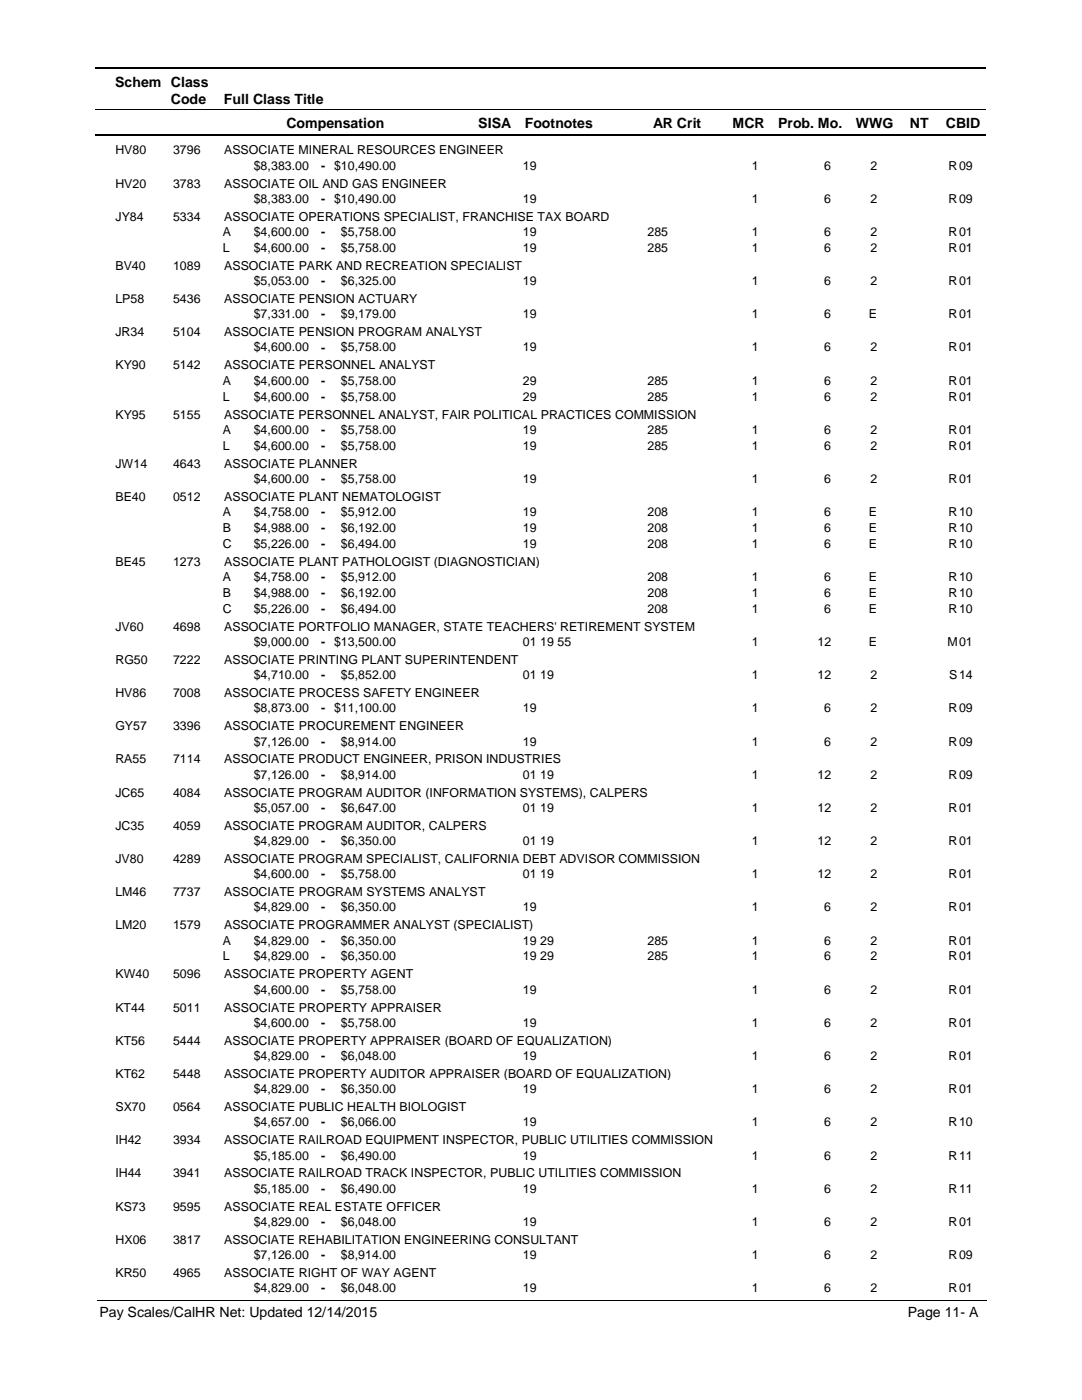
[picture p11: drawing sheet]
<svg xmlns="http://www.w3.org/2000/svg" width="216mm" height="279mm" viewBox="0 0 216 279" stroke-linecap="round" stroke-linejoin="round" font-family="sans-serif">
<defs><g id="words">
<g font-size="2.8">
<text x="23" y="17.3">Schem Class</text>
<text x="34.1" y="20.7">Code</text>
<text x="44.7" y="20.7">Full Class Title</text>
<text x="57.2" y="25.6">Compensation</text>
<text x="95.4" y="25.6">SISA</text>
<text x="104.7" y="25.6">Footnotes</text>
<text x="130.3" y="25.6">AR Crit</text>
<text x="146.2" y="25.6">MCR</text>
<text x="155.3" y="25.6">Prob. Mo.</text>
<text x="170.8" y="25.6">WWG</text>
<text x="181.5" y="25.6">NT</text>
<text x="188.7" y="25.6">CBID</text>
<text x="19.9" y="262.9">Pay Scales/CalHR Net: Updated 12/14/2015</text>
<text x="181.1" y="262.9">Page 11- A</text>
</g>
<g font-size="2.5">
<text x="23" y="30.8">HV80</text>
<text x="34.5" y="30.8">3796</text>
<text x="44.7" y="30.8">ASSOCIATE MINERAL RESOURCES ENGINEER</text>
<text x="50.6" y="33.9">$8,383.00</text>
<text x="64.1" y="33.9">- $10,490.00</text>
<text x="104.3" y="33.9">19</text>
<text x="150" y="33.9">1</text>
<text x="164.5" y="33.9">6</text>
<text x="173.7" y="33.9">2</text>
<text x="189.3" y="33.9">R</text>
<text x="191.4" y="33.9">09</text>
<text x="23" y="37.4">HV20</text>
<text x="34.5" y="37.4">3783</text>
<text x="44.7" y="37.4">ASSOCIATE OIL AND GAS ENGINEER</text>
<text x="50.6" y="40.5">$8,383.00</text>
<text x="64.1" y="40.5">- $10,490.00</text>
<text x="104.3" y="40.5">19</text>
<text x="150" y="40.5">1</text>
<text x="164.5" y="40.5">6</text>
<text x="173.7" y="40.5">2</text>
<text x="189.3" y="40.5">R</text>
<text x="191.4" y="40.5">09</text>
<text x="23" y="44">JY84</text>
<text x="34.5" y="44">5334</text>
<text x="44.5" y="47.1">A</text>
<text x="44.7" y="44">ASSOCIATE OPERATIONS SPECIALIST, FRANCHISE TAX BOARD</text>
<text x="50.6" y="47.1">$4,600.00</text>
<text x="64.1" y="47.1">-</text>
<text x="68" y="47.1">$5,758.00</text>
<text x="104.3" y="47.1">19</text>
<text x="129.2" y="47.1">285</text>
<text x="150" y="47.1">1</text>
<text x="164.5" y="47.1">6</text>
<text x="173.7" y="47.1">2</text>
<text x="189.3" y="47.1">R</text>
<text x="191.4" y="47.1">01</text>
<text x="23" y="53.9">BV40</text>
<text x="34.5" y="53.9">1089</text>
<text x="44.5" y="50.3">L</text>
<text x="44.7" y="53.9">ASSOCIATE PARK AND RECREATION SPECIALIST</text>
<text x="50.6" y="50.3">$4,600.00</text>
<text x="64.1" y="50.3">-</text>
<text x="68" y="50.3">$5,758.00</text>
<text x="104.3" y="50.3">19</text>
<text x="129.2" y="50.3">285</text>
<text x="150" y="50.3">1</text>
<text x="164.5" y="50.3">6</text>
<text x="173.7" y="50.3">2</text>
<text x="189.3" y="50.3">R</text>
<text x="191.4" y="50.3">01</text>
<text x="50.6" y="56.9">$5,053.00</text>
<text x="64.1" y="56.9">-</text>
<text x="68" y="56.9">$6,325.00</text>
<text x="104.3" y="56.9">19</text>
<text x="150" y="56.9">1</text>
<text x="164.5" y="56.9">6</text>
<text x="173.7" y="56.9">2</text>
<text x="189.3" y="56.9">R</text>
<text x="191.4" y="56.9">01</text>
<text x="23" y="60.5">LP58</text>
<text x="34.5" y="60.5">5436</text>
<text x="44.7" y="60.5">ASSOCIATE PENSION ACTUARY</text>
<text x="50.6" y="63.5">$7,331.00</text>
<text x="64.1" y="63.5">-</text>
<text x="68" y="63.5">$9,179.00</text>
<text x="104.3" y="63.5">19</text>
<text x="150" y="63.5">1</text>
<text x="164.5" y="63.5">6</text>
<text x="173.4" y="63.5">E</text>
<text x="189.3" y="63.5">R</text>
<text x="191.4" y="63.5">01</text>
<text x="23" y="67.1">JR34</text>
<text x="34.5" y="67.1">5104</text>
<text x="44.7" y="67.1">ASSOCIATE PENSION PROGRAM ANALYST</text>
<text x="50.6" y="70.1">$4,600.00</text>
<text x="64.1" y="70.2">-</text>
<text x="68" y="70.1">$5,758.00</text>
<text x="104.3" y="70.1">19</text>
<text x="150" y="70.1">1</text>
<text x="164.5" y="70.1">6</text>
<text x="173.7" y="70.1">2</text>
<text x="189.3" y="70.1">R</text>
<text x="191.4" y="70.1">01</text>
<text x="23" y="73.7">KY90</text>
<text x="34.5" y="73.7">5142</text>
<text x="44.5" y="76.8">A</text>
<text x="44.7" y="73.7">ASSOCIATE PERSONNEL ANALYST</text>
<text x="50.6" y="76.8">$4,600.00</text>
<text x="64.1" y="76.8">-</text>
<text x="68" y="76.8">$5,758.00</text>
<text x="104.3" y="76.8">29</text>
<text x="129.2" y="76.8">285</text>
<text x="150" y="76.8">1</text>
<text x="164.5" y="76.8">6</text>
<text x="173.7" y="76.8">2</text>
<text x="189.3" y="76.8">R</text>
<text x="191.4" y="76.8">01</text>
<text x="23" y="83.5">KY95</text>
<text x="34.5" y="83.5">5155</text>
<text x="44.5" y="79.9">L</text>
<text x="44.7" y="83.5">ASSOCIATE PERSONNEL ANALYST, FAIR POLITICAL PRACTICES COMMISSION</text>
<text x="50.6" y="79.9">$4,600.00</text>
<text x="64.1" y="80">-</text>
<text x="68" y="79.9">$5,758.00</text>
<text x="104.3" y="79.9">29</text>
<text x="129.2" y="79.9">285</text>
<text x="150" y="79.9">1</text>
<text x="164.5" y="79.9">6</text>
<text x="173.7" y="79.9">2</text>
<text x="189.3" y="79.9">R</text>
<text x="191.4" y="79.9">01</text>
<text x="44.5" y="89.7">L</text>
<text x="44.5" y="86.6">A</text>
<text x="50.6" y="86.6">$4,600.00</text>
<text x="50.6" y="89.7">$4,600.00</text>
<text x="64.1" y="86.6">-</text>
<text x="64.1" y="89.7">-</text>
<text x="68" y="89.7">$5,758.00</text>
<text x="68" y="86.6">$5,758.00</text>
<text x="104.3" y="89.7">19</text>
<text x="104.3" y="86.6">19</text>
<text x="129.2" y="89.7">285</text>
<text x="129.2" y="86.6">285</text>
<text x="150" y="86.6">1</text>
<text x="150" y="89.7">1</text>
<text x="164.5" y="86.6">6</text>
<text x="164.5" y="89.7">6</text>
<text x="173.7" y="89.7">2</text>
<text x="173.7" y="86.6">2</text>
<text x="189.3" y="86.6">R</text>
<text x="189.3" y="89.7">R</text>
<text x="191.4" y="86.6">01</text>
<text x="191.4" y="89.7">01</text>
<text x="23" y="93.3">JW14</text>
<text x="34.5" y="93.3">4643</text>
<text x="44.7" y="93.3">ASSOCIATE PLANNER</text>
<text x="23" y="99.9">BE40</text>
<text x="34.5" y="99.9">0512</text>
<text x="44.7" y="99.9">ASSOCIATE PLANT NEMATOLOGIST</text>
<text x="50.6" y="96.4">$4,600.00</text>
<text x="64.1" y="96.4">-</text>
<text x="68" y="96.4">$5,758.00</text>
<text x="104.3" y="96.4">19</text>
<text x="150" y="96.4">1</text>
<text x="164.5" y="96.4">6</text>
<text x="173.7" y="96.4">2</text>
<text x="189.3" y="96.4">R</text>
<text x="191.4" y="96.4">01</text>
<text x="44.5" y="103">A</text>
<text x="44.5" y="106.2">B</text>
<text x="50.6" y="103">$4,758.00</text>
<text x="50.6" y="106.2">$4,988.00</text>
<text x="64.1" y="103">-</text>
<text x="64.1" y="106.2">-</text>
<text x="68" y="106.2">$6,192.00</text>
<text x="68" y="103">$5,912.00</text>
<text x="104.3" y="106.2">19</text>
<text x="104.3" y="103">19</text>
<text x="129.2" y="106.2">208</text>
<text x="129.2" y="103">208</text>
<text x="150" y="103">1</text>
<text x="150" y="106.2">1</text>
<text x="164.5" y="103">6</text>
<text x="164.5" y="106.2">6</text>
<text x="173.4" y="106.2">E</text>
<text x="173.4" y="103">E</text>
<text x="189.3" y="103">R</text>
<text x="189.3" y="106.2">R</text>
<text x="191.4" y="103">10</text>
<text x="191.4" y="106.2">10</text>
<text x="23" y="112.9">BE45</text>
<text x="34.5" y="112.9">1273</text>
<text x="44.5" y="109.3">C</text>
<text x="44.7" y="112.9">ASSOCIATE PLANT PATHOLOGIST (DIAGNOSTICIAN)</text>
<text x="50.6" y="109.3">$5,226.00</text>
<text x="64.1" y="109.3">-</text>
<text x="68" y="109.3">$6,494.00</text>
<text x="104.3" y="109.3">19</text>
<text x="129.2" y="109.3">208</text>
<text x="150" y="109.3">1</text>
<text x="164.5" y="109.3">6</text>
<text x="173.4" y="109.3">E</text>
<text x="189.3" y="109.3">R</text>
<text x="191.4" y="109.3">10</text>
<text x="44.5" y="119.1">B</text>
<text x="44.5" y="115.9">A</text>
<text x="50.6" y="115.9">$4,758.00</text>
<text x="50.6" y="119.1">$4,988.00</text>
<text x="64.1" y="116">-</text>
<text x="64.1" y="119.1">-</text>
<text x="68" y="119.1">$6,192.00</text>
<text x="68" y="115.9">$5,912.00</text>
<text x="129.2" y="119.1">208</text>
<text x="129.2" y="115.9">208</text>
<text x="150" y="115.9">1</text>
<text x="150" y="119.1">1</text>
<text x="164.5" y="115.9">6</text>
<text x="164.5" y="119.1">6</text>
<text x="173.4" y="119.1">E</text>
<text x="173.4" y="115.9">E</text>
<text x="189.3" y="115.9">R</text>
<text x="189.3" y="119.1">R</text>
<text x="191.4" y="115.9">10</text>
<text x="191.4" y="119.1">10</text>
<text x="23" y="125.9">JV60</text>
<text x="34.5" y="125.9">4698</text>
<text x="44.5" y="122.3">C</text>
<text x="44.7" y="125.9">ASSOCIATE PORTFOLIO MANAGER, STATE TEACHERS' RETIREMENT SYSTEM</text>
<text x="50.6" y="122.3">$5,226.00</text>
<text x="64.1" y="122.3">-</text>
<text x="68" y="122.3">$6,494.00</text>
<text x="129.2" y="122.3">208</text>
<text x="150" y="122.3">1</text>
<text x="164.5" y="122.3">6</text>
<text x="173.4" y="122.3">E</text>
<text x="189.3" y="122.3">R</text>
<text x="191.4" y="122.3">10</text>
<text x="50.6" y="128.9">$9,000.00</text>
<text x="64.1" y="128.9">- $13,500.00</text>
<text x="104.3" y="128.9">01 19 55</text>
<text x="150" y="128.9">1</text>
<text x="163.1" y="128.9">12</text>
<text x="173.4" y="128.9">E</text>
<text x="189.1" y="128.9">M</text>
<text x="191.4" y="128.9">01</text>
<text x="23" y="132.5">RG50</text>
<text x="34.5" y="132.5">7222</text>
<text x="44.7" y="132.5">ASSOCIATE PRINTING PLANT SUPERINTENDENT</text>
<text x="50.6" y="135.5">$4,710.00</text>
<text x="64.1" y="135.6">-</text>
<text x="68" y="135.5">$5,852.00</text>
<text x="104.3" y="135.5">01 19</text>
<text x="150" y="135.5">1</text>
<text x="163.1" y="135.5">12</text>
<text x="173.7" y="135.5">2</text>
<text x="189.4" y="135.5">S</text>
<text x="191.4" y="135.5">14</text>
<text x="23" y="139.1">HV86</text>
<text x="34.5" y="139.1">7008</text>
<text x="44.7" y="139.1">ASSOCIATE PROCESS SAFETY ENGINEER</text>
<text x="50.6" y="142.1">$8,873.00</text>
<text x="64.1" y="142.2">- $11,100.00</text>
<text x="104.3" y="142.1">19</text>
<text x="150" y="142.1">1</text>
<text x="164.5" y="142.1">6</text>
<text x="173.7" y="142.1">2</text>
<text x="189.3" y="142.1">R</text>
<text x="191.4" y="142.1">09</text>
<text x="23" y="145.7">GY57</text>
<text x="34.5" y="145.7">3396</text>
<text x="44.7" y="145.7">ASSOCIATE PROCUREMENT ENGINEER</text>
<text x="50.6" y="148.8">$7,126.00</text>
<text x="64.1" y="148.8">-</text>
<text x="68" y="148.8">$8,914.00</text>
<text x="104.3" y="148.8">19</text>
<text x="150" y="148.8">1</text>
<text x="164.5" y="148.8">6</text>
<text x="173.7" y="148.8">2</text>
<text x="189.3" y="148.8">R</text>
<text x="191.4" y="148.8">09</text>
<text x="23" y="152.4">RA55</text>
<text x="34.5" y="152.4">7114</text>
<text x="44.7" y="152.4">ASSOCIATE PRODUCT ENGINEER, PRISON INDUSTRIES</text>
<text x="50.6" y="155.4">$7,126.00</text>
<text x="64.1" y="155.4">-</text>
<text x="68" y="155.4">$8,914.00</text>
<text x="104.3" y="155.4">01 19</text>
<text x="150" y="155.4">1</text>
<text x="163.1" y="155.4">12</text>
<text x="173.7" y="155.4">2</text>
<text x="189.3" y="155.4">R</text>
<text x="191.4" y="155.4">09</text>
<text x="23" y="159">JC65</text>
<text x="34.5" y="159">4084</text>
<text x="44.7" y="159">ASSOCIATE PROGRAM AUDITOR (INFORMATION SYSTEMS), CALPERS</text>
<text x="23" y="165.6">JC35</text>
<text x="34.5" y="165.6">4059</text>
<text x="44.7" y="165.6">ASSOCIATE PROGRAM AUDITOR, CALPERS</text>
<text x="50.6" y="162">$5,057.00</text>
<text x="64.1" y="162">-</text>
<text x="68" y="162">$6,647.00</text>
<text x="104.3" y="162">01 19</text>
<text x="150" y="162">1</text>
<text x="163.1" y="162">12</text>
<text x="173.7" y="162">2</text>
<text x="189.3" y="162">R</text>
<text x="191.4" y="162">01</text>
<text x="23" y="172.2">JV80</text>
<text x="34.5" y="172.2">4289</text>
<text x="44.7" y="172.2">ASSOCIATE PROGRAM SPECIALIST, CALIFORNIA DEBT ADVISOR COMMISSION</text>
<text x="50.6" y="168.7">$4,829.00</text>
<text x="64.1" y="168.7">-</text>
<text x="68" y="168.7">$6,350.00</text>
<text x="104.3" y="168.7">01 19</text>
<text x="150" y="168.7">1</text>
<text x="163.1" y="168.7">12</text>
<text x="173.7" y="168.7">2</text>
<text x="189.3" y="168.7">R</text>
<text x="191.4" y="168.7">01</text>
<text x="23" y="178.8">LM46</text>
<text x="34.5" y="178.8">7737</text>
<text x="44.7" y="178.8">ASSOCIATE PROGRAM SYSTEMS ANALYST</text>
<text x="50.6" y="175.3">$4,600.00</text>
<text x="64.1" y="175.3">-</text>
<text x="68" y="175.3">$5,758.00</text>
<text x="104.3" y="175.3">01 19</text>
<text x="150" y="175.3">1</text>
<text x="163.1" y="175.3">12</text>
<text x="173.7" y="175.3">2</text>
<text x="189.3" y="175.3">R</text>
<text x="191.4" y="175.3">01</text>
<text x="23" y="185.5">LM20</text>
<text x="34.5" y="185.5">1579</text>
<text x="44.7" y="185.5">ASSOCIATE PROGRAMMER ANALYST (SPECIALIST)</text>
<text x="50.6" y="181.9">$4,829.00</text>
<text x="64.1" y="181.9">-</text>
<text x="68" y="181.9">$6,350.00</text>
<text x="104.3" y="181.9">19</text>
<text x="150" y="181.9">1</text>
<text x="164.5" y="181.9">6</text>
<text x="173.7" y="181.9">2</text>
<text x="189.3" y="181.9">R</text>
<text x="191.4" y="181.9">01</text>
<text x="44.5" y="191.7">L</text>
<text x="44.5" y="188.5">A</text>
<text x="50.6" y="188.5">$4,829.00</text>
<text x="50.6" y="191.7">$4,829.00</text>
<text x="64.1" y="188.6">-</text>
<text x="64.1" y="191.7">-</text>
<text x="68" y="188.5">$6,350.00</text>
<text x="68" y="191.7">$6,350.00</text>
<text x="104.3" y="188.5">19 29</text>
<text x="104.3" y="191.7">19 29</text>
<text x="129.2" y="188.5">285</text>
<text x="129.2" y="191.7">285</text>
<text x="150" y="188.5">1</text>
<text x="150" y="191.7">1</text>
<text x="164.5" y="188.5">6</text>
<text x="164.5" y="191.7">6</text>
<text x="173.7" y="188.5">2</text>
<text x="173.7" y="191.7">2</text>
<text x="189.3" y="188.5">R</text>
<text x="189.3" y="191.7">R</text>
<text x="191.4" y="188.5">01</text>
<text x="191.4" y="191.7">01</text>
<text x="23" y="195.3">KW40</text>
<text x="34.5" y="195.3">5096</text>
<text x="44.7" y="195.3">ASSOCIATE PROPERTY AGENT</text>
<text x="23" y="201.9">KT44</text>
<text x="34.5" y="201.9">5011</text>
<text x="44.7" y="201.9">ASSOCIATE PROPERTY APPRAISER</text>
<text x="50.6" y="198.3">$4,600.00</text>
<text x="64.1" y="198.3">-</text>
<text x="68" y="198.3">$5,758.00</text>
<text x="104.3" y="198.3">19</text>
<text x="150" y="198.3">1</text>
<text x="164.5" y="198.3">6</text>
<text x="173.7" y="198.3">2</text>
<text x="189.3" y="198.3">R</text>
<text x="191.4" y="198.3">01</text>
<text x="23" y="208.5">KT56</text>
<text x="34.5" y="208.5">5444</text>
<text x="44.7" y="208.5">ASSOCIATE PROPERTY APPRAISER (BOARD OF EQUALIZATION)</text>
<text x="50.6" y="204.9">$4,600.00</text>
<text x="64.1" y="204.9">-</text>
<text x="68" y="204.9">$5,758.00</text>
<text x="104.3" y="204.9">19</text>
<text x="150" y="204.9">1</text>
<text x="164.5" y="204.9">6</text>
<text x="173.7" y="204.9">2</text>
<text x="189.3" y="204.9">R</text>
<text x="191.4" y="204.9">01</text>
<text x="23" y="215.1">KT62</text>
<text x="34.5" y="215.1">5448</text>
<text x="44.7" y="215.1">ASSOCIATE PROPERTY AUDITOR APPRAISER (BOARD OF EQUALIZATION)</text>
<text x="50.6" y="211.6">$4,829.00</text>
<text x="64.1" y="211.6">-</text>
<text x="68" y="211.6">$6,048.00</text>
<text x="104.3" y="211.6">19</text>
<text x="150" y="211.6">1</text>
<text x="164.5" y="211.6">6</text>
<text x="173.7" y="211.6">2</text>
<text x="189.3" y="211.6">R</text>
<text x="191.4" y="211.6">01</text>
<text x="23" y="221.7">SX70</text>
<text x="34.5" y="221.7">0564</text>
<text x="44.7" y="221.7">ASSOCIATE PUBLIC HEALTH BIOLOGIST</text>
<text x="50.6" y="218.2">$4,829.00</text>
<text x="64.1" y="218.2">-</text>
<text x="68" y="218.2">$6,350.00</text>
<text x="104.3" y="218.2">19</text>
<text x="150" y="218.2">1</text>
<text x="164.5" y="218.2">6</text>
<text x="173.7" y="218.2">2</text>
<text x="189.3" y="218.2">R</text>
<text x="191.4" y="218.2">01</text>
<text x="50.6" y="224.8">$4,657.00</text>
<text x="64.1" y="224.8">-</text>
<text x="68" y="224.8">$6,066.00</text>
<text x="104.3" y="224.8">19</text>
<text x="150" y="224.8">1</text>
<text x="164.5" y="224.8">6</text>
<text x="173.7" y="224.8">2</text>
<text x="189.3" y="224.8">R</text>
<text x="191.4" y="224.8">10</text>
<text x="23" y="228.4">IH42</text>
<text x="34.5" y="228.4">3934</text>
<text x="44.7" y="228.4">ASSOCIATE RAILROAD EQUIPMENT INSPECTOR, PUBLIC UTILITIES COMMISSION</text>
<text x="50.6" y="231.4">$5,185.00</text>
<text x="64.1" y="231.5">-</text>
<text x="68" y="231.4">$6,490.00</text>
<text x="104.3" y="231.4">19</text>
<text x="150" y="231.4">1</text>
<text x="164.5" y="231.4">6</text>
<text x="173.7" y="231.4">2</text>
<text x="189.3" y="231.4">R</text>
<text x="191.4" y="231.4">11</text>
<text x="23" y="235">IH44</text>
<text x="34.5" y="235">3941</text>
<text x="44.7" y="235">ASSOCIATE RAILROAD TRACK INSPECTOR, PUBLIC UTILITIES COMMISSION</text>
<text x="50.6" y="238">$5,185.00</text>
<text x="64.1" y="238.1">-</text>
<text x="68" y="238">$6,490.00</text>
<text x="104.3" y="238">19</text>
<text x="150" y="238">1</text>
<text x="164.5" y="238">6</text>
<text x="173.7" y="238">2</text>
<text x="189.3" y="238">R</text>
<text x="191.4" y="238">11</text>
<text x="23" y="241.6">KS73</text>
<text x="34.5" y="241.6">9595</text>
<text x="44.7" y="241.6">ASSOCIATE REAL ESTATE OFFICER</text>
<text x="50.6" y="244.6">$4,829.00</text>
<text x="64.1" y="244.7">-</text>
<text x="68" y="244.6">$6,048.00</text>
<text x="104.3" y="244.6">19</text>
<text x="150" y="244.6">1</text>
<text x="164.5" y="244.6">6</text>
<text x="173.7" y="244.6">2</text>
<text x="189.3" y="244.6">R</text>
<text x="191.4" y="244.6">01</text>
<text x="23" y="248.2">HX06</text>
<text x="34.5" y="248.2">3817</text>
<text x="44.7" y="248.2">ASSOCIATE REHABILITATION ENGINEERING CONSULTANT</text>
<text x="50.6" y="251.3">$7,126.00</text>
<text x="64.1" y="251.3">-</text>
<text x="68" y="251.3">$8,914.00</text>
<text x="104.3" y="251.3">19</text>
<text x="150" y="251.3">1</text>
<text x="164.5" y="251.3">6</text>
<text x="173.7" y="251.3">2</text>
<text x="189.3" y="251.3">R</text>
<text x="191.4" y="251.3">09</text>
<text x="23" y="254.9">KR50</text>
<text x="34.5" y="254.9">4965</text>
<text x="44.7" y="254.9">ASSOCIATE RIGHT OF WAY AGENT</text>
<text x="50.6" y="257.9">$4,829.00</text>
<text x="64.1" y="257.9">-</text>
<text x="68" y="257.9">$6,048.00</text>
<text x="104.3" y="257.9">19</text>
<text x="150" y="257.9">1</text>
<text x="164.5" y="257.9">6</text>
<text x="173.7" y="257.9">2</text>
<text x="189.3" y="257.9">R</text>
<text x="191.4" y="257.9">01</text>
</g>
</g></defs>
<path d="M19 13.5h177.8M19 27h177.8" fill="none" stroke="#000" stroke-width=".36"/>
<path d="M19 21.8h177.8" fill="none" stroke="#000" stroke-width=".2"/>
<g fill="#fff">
<path d="M46.9 31.2h16.3v3h-16.3z"/>
<path d="M191 31.2h4.2v3h-4.2z"/>
<path d="M46.9 37.8h16.3v3h-16.3z"/>
<path d="M191 37.8h4.2v3h-4.2z"/>
<path d="M46.9 44.5h16.3v3h-16.3z"/>
<path d="M191 44.5h4.2v3h-4.2z"/>
<path d="M46.9 47.6h16.3v3h-16.3z"/>
<path d="M191 47.6h4.2v3h-4.2z"/>
<path d="M46.9 54.3h16.3v3h-16.3z"/>
<path d="M191 54.3h4.2v3h-4.2z"/>
<path d="M46.9 60.9h16.3v3h-16.3z"/>
<path d="M191 60.9h4.2v3h-4.2z"/>
<path d="M46.9 67.5h16.3v3h-16.3z"/>
<path d="M191 67.5h4.2v3h-4.2z"/>
<path d="M46.9 74.1h16.3v3h-16.3z"/>
<path d="M191 74.1h4.2v3h-4.2z"/>
<path d="M46.9 77.3h16.3v3h-16.3z"/>
<path d="M191 77.3h4.2v3h-4.2z"/>
<path d="M46.9 83.9h16.3v3h-16.3z"/>
<path d="M191 83.9h4.2v3h-4.2z"/>
<path d="M46.9 87.1h16.3v3h-16.3z"/>
<path d="M191 87.1h4.2v3h-4.2z"/>
<path d="M46.9 93.7h16.3v3h-16.3z"/>
<path d="M191 93.7h4.2v3h-4.2z"/>
<path d="M46.9 100.4h16.3v2.9h-16.3z"/>
<path d="M191 100.4h4.2v2.9h-4.2z"/>
<path d="M46.9 103.5h16.3v3h-16.3z"/>
<path d="M191 103.5h4.2v3h-4.2z"/>
<path d="M46.9 106.7h16.3v3h-16.3z"/>
<path d="M191 106.7h4.2v3h-4.2z"/>
<path d="M46.9 113.3h16.3v3h-16.3z"/>
<path d="M191 113.3h4.2v3h-4.2z"/>
<path d="M46.9 116.5h16.3v2.9h-16.3z"/>
<path d="M191 116.5h4.2v2.9h-4.2z"/>
<path d="M46.9 119.7h16.3v2.9h-16.3z"/>
<path d="M191 119.7h4.2v2.9h-4.2z"/>
<path d="M46.9 126.3h16.3v3h-16.3z"/>
<path d="M191 126.3h4.2v3h-4.2z"/>
<path d="M46.9 132.9h16.3v3h-16.3z"/>
<path d="M191 132.9h4.2v3h-4.2z"/>
<path d="M46.9 139.5h16.3v3h-16.3z"/>
<path d="M191 139.5h4.2v3h-4.2z"/>
<path d="M46.9 146.2h16.3v2.9h-16.3z"/>
<path d="M191 146.2h4.2v2.9h-4.2z"/>
<path d="M46.9 152.8h16.3v2.9h-16.3z"/>
<path d="M191 152.8h4.2v2.9h-4.2z"/>
<path d="M46.9 159.4h16.3v3h-16.3z"/>
<path d="M191 159.4h4.2v3h-4.2z"/>
<path d="M46.9 166h16.3v3h-16.3z"/>
<path d="M191 166h4.2v3h-4.2z"/>
<path d="M46.9 172.6h16.3v3h-16.3z"/>
<path d="M191 172.6h4.2v3h-4.2z"/>
<path d="M46.9 179.3h16.3v2.9h-16.3z"/>
<path d="M191 179.3h4.2v2.9h-4.2z"/>
<path d="M46.9 185.9h16.3v3h-16.3z"/>
<path d="M191 185.9h4.2v3h-4.2z"/>
<path d="M46.9 189.1h16.3v2.9h-16.3z"/>
<path d="M191 189.1h4.2v2.9h-4.2z"/>
<path d="M46.9 195.7h16.3v2.9h-16.3z"/>
<path d="M191 195.7h4.2v2.9h-4.2z"/>
<path d="M46.9 202.3h16.3v3h-16.3z"/>
<path d="M191 202.3h4.2v3h-4.2z"/>
<path d="M46.9 208.9h16.3v3h-16.3z"/>
<path d="M191 208.9h4.2v3h-4.2z"/>
<path d="M46.9 215.5h16.3v3h-16.3z"/>
<path d="M191 215.5h4.2v3h-4.2z"/>
<path d="M46.9 222.2h16.3v2.9h-16.3z"/>
<path d="M191 222.2h4.2v2.9h-4.2z"/>
<path d="M46.9 228.8h16.3v3h-16.3z"/>
<path d="M191 228.8h4.2v3h-4.2z"/>
<path d="M46.9 235.4h16.3v3h-16.3z"/>
<path d="M191 235.4h4.2v3h-4.2z"/>
<path d="M46.9 242h16.3v3h-16.3z"/>
<path d="M191 242h4.2v3h-4.2z"/>
<path d="M46.9 248.7h16.3v3h-16.3z"/>
<path d="M191 248.7h4.2v3h-4.2z"/>
<path d="M46.9 255.3h16.3v3h-16.3z"/>
<path d="M191 255.3h4.2v3h-4.2z"/>
</g>
<path d="M19.4 259.6h177.4" fill="none" stroke="#000" stroke-width=".2"/>
<use href="#words"/>
</svg>
